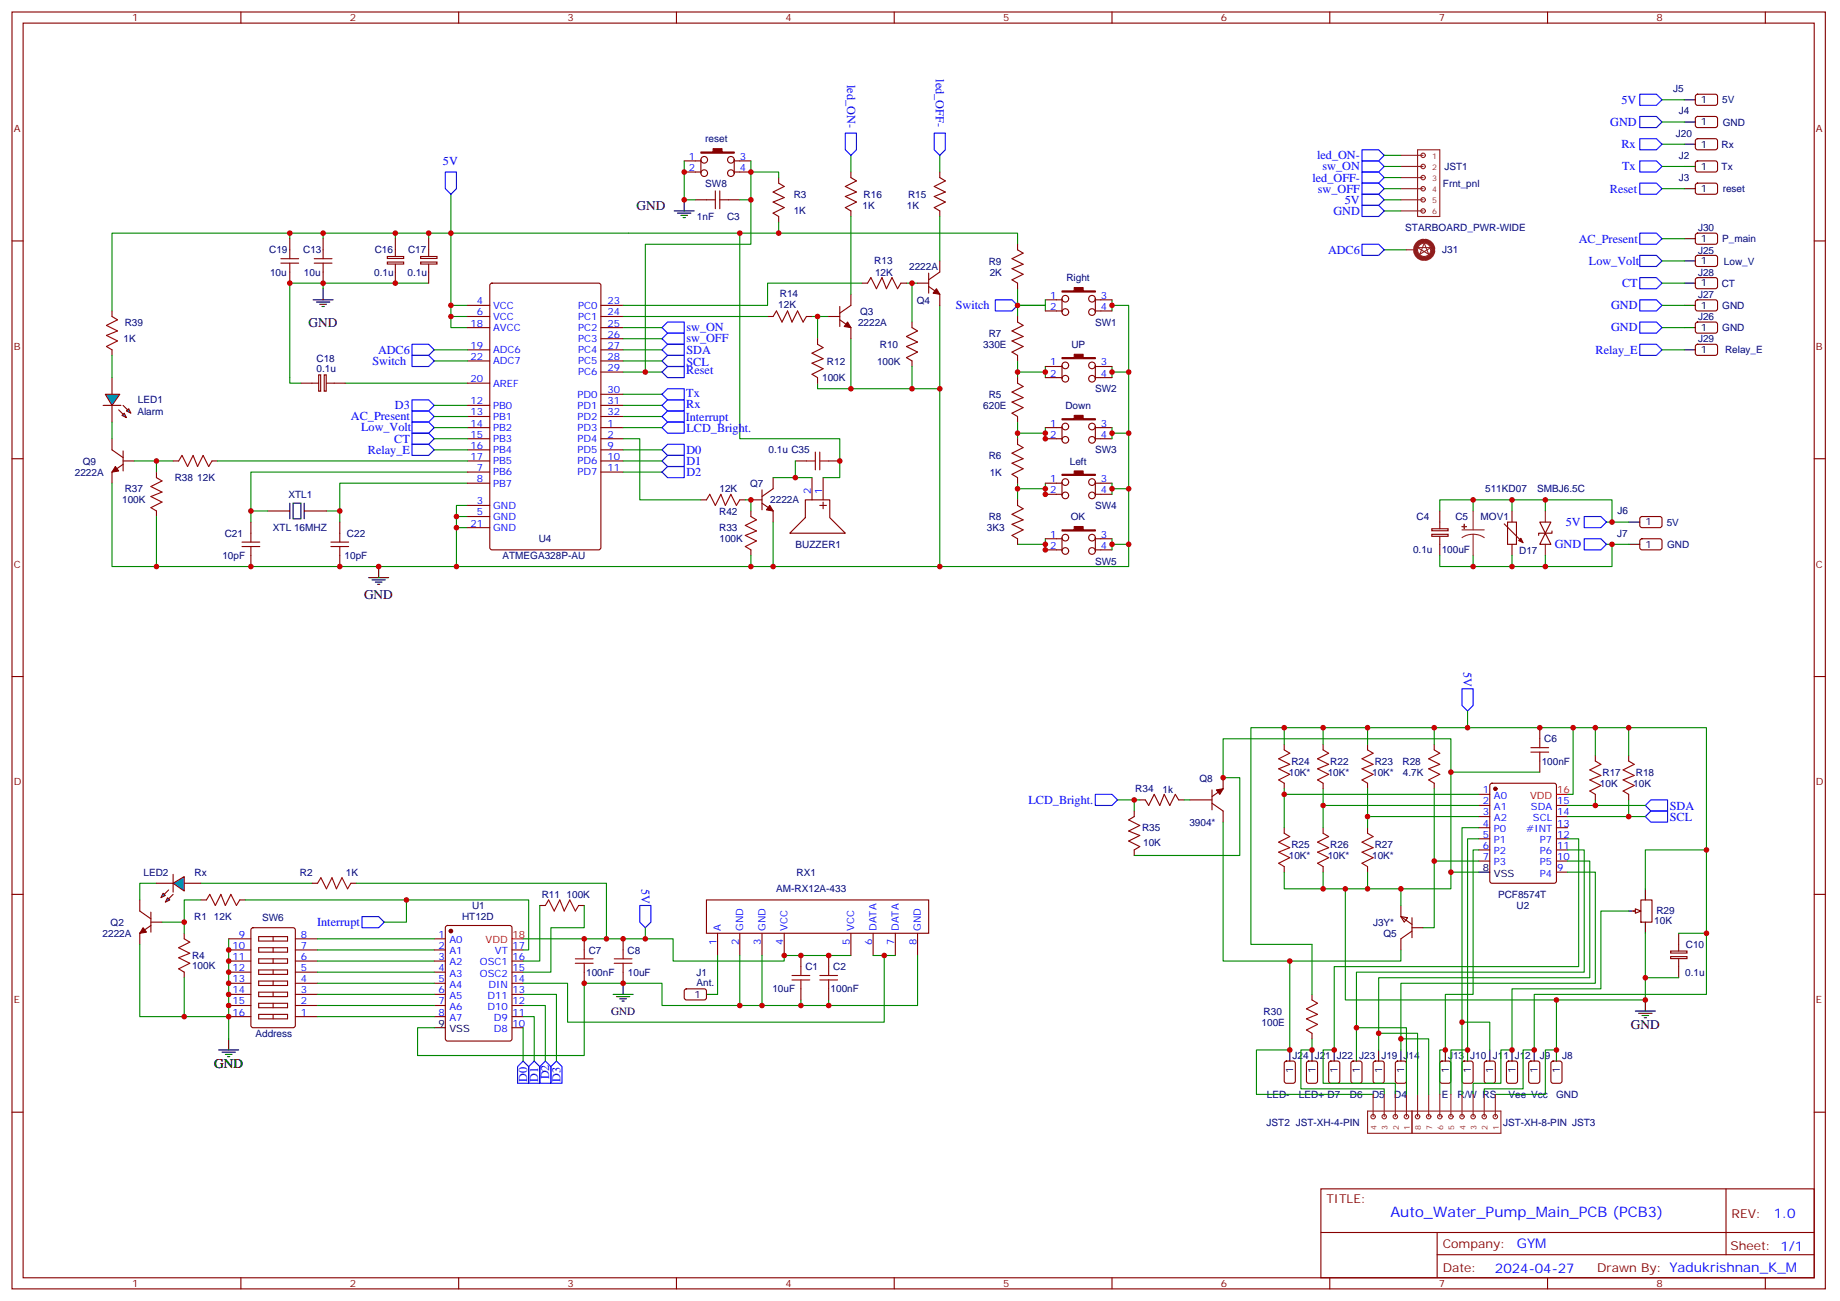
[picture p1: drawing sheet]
<svg xmlns="http://www.w3.org/2000/svg" width="584mm" height="413mm" viewBox="0 0 584 413" stroke-linecap="round" stroke-linejoin="round" font-family="sans-serif">
<defs><g id="words">
<text font-size="4.6" fill="#00f" x="441.5" y="386.4">Auto_Water_Pump_Main_PCB (PCB3)</text>
<g font-size="4.2">
<text x="202.1" y="66.6">GND</text>
<text x="97.9" y="103.6">GND</text>
<text x="115.6" y="190.1">GND</text>
<text x="517.8" y="326.6">GND</text>
<text x="68" y="338.9">GND</text>
</g>
<g font-size="4.2" fill="#00f">
<text x="563.2" y="386.7">1.0</text>
<text x="481.6" y="396.2">GYM</text>
<text x="474.6" y="404">2024-04-27</text>
</g>
<g font-size="3.9" fill="#00f">
<text x="268.9" y="27" transform="rotate(90 268.9 27)">led_ON-</text>
<text x="297.1" y="25.2" transform="rotate(90 297.1 25.2)">led_OFF-</text>
<text x="514.8" y="32.9">5V</text>
<text x="511.3" y="40">GND</text>
<text x="514.8" y="47.1">Rx</text>
<text x="140.6" y="52.3">5V</text>
<text x="418.2" y="50.6">led_ON-</text>
<text x="416.7" y="57.6">led_OFF-</text>
<text x="419.9" y="54.1">sw_ON</text>
<text x="515" y="54.1">Tx</text>
<text x="418.4" y="61.2">sw_OFF</text>
<text x="427" y="64.7">5V</text>
<text x="511.2" y="61.2">Reset</text>
<text x="423.3" y="68.2">GND</text>
<text x="501.3" y="77">AC_Present</text>
<text x="421.6" y="80.6">ADC6</text>
<text x="504.5" y="84">Low_Volt</text>
<text x="515" y="91.1">CT</text>
<text x="303.4" y="98.2">Switch</text>
<text x="511.5" y="98.2">GND</text>
<text x="217.9" y="105.1">sw_ON</text>
<text x="511.5" y="105.2">GND</text>
<text x="120" y="112.3">ADC6</text>
<text x="217.9" y="108.6">sw_OFF</text>
<text x="217.9" y="112.4">SDA</text>
<text x="506.6" y="112.3">Relay_E</text>
<text x="118.2" y="115.8">Switch</text>
<text x="217.9" y="118.9">Reset</text>
<text x="217.9" y="116.1">SCL</text>
<text x="217.9" y="125.9">Tx</text>
<text x="125.4" y="130">D3</text>
<text x="217.9" y="129.5">Rx</text>
<text x="111.4" y="133.4">AC_Present</text>
<text x="114.7" y="137">Low_Volt</text>
<text x="217.7" y="133.6">Interrupt</text>
<text x="217.9" y="137.1">LCD_Bright.</text>
<text x="125.2" y="140.5">CT</text>
<text x="116.8" y="144">Relay_E</text>
<text x="217.9" y="147.5">D1</text>
<text x="217.9" y="144">D0</text>
<text x="217.9" y="151.1">D2</text>
<text x="497.2" y="167">5V</text>
<text x="493.6" y="174">GND</text>
<text x="464.7" y="213.3" transform="rotate(90 464.7 213.3)">5V</text>
<text x="326.5" y="255.1">LCD_Bright.</text>
<text x="530.2" y="257">SDA</text>
<text x="530.2" y="260.5">SCL</text>
<text x="203.6" y="282.1" transform="rotate(90 203.6 282.1)">5V</text>
<text x="100.7" y="294">Interrupt</text>
<text x="167.3" y="343.4" transform="rotate(-90 167.3 343.4)">D0</text>
<text x="170.9" y="343.4" transform="rotate(-90 170.9 343.4)">D1</text>
<text x="174.4" y="342.7" transform="rotate(-90 174.4 342.7)">D2</text>
<text x="177.9" y="343.4" transform="rotate(-90 177.9 343.4)">D3</text>
</g>
<g font-size="3.9" fill="#800">
<text x="421.1" y="382">TITLE:</text>
<text x="549.8" y="386.7">REV:</text>
<text x="458.1" y="396.2">Company:</text>
<text x="549.4" y="396.8">Sheet: 1/1</text>
<text x="458.1" y="403.9">Date:</text>
<text x="507.1" y="403.9">Drawn By: Yadukrishnan_K_M</text>
</g>
<text font-size="3.5" x="194" y="322.1">GND</text>
<g font-size="3.2" fill="#800">
<text x="41.9" y="6.8">1</text>
<text x="111.1" y="6.8">2</text>
<text x="180.2" y="6.8">3</text>
<text x="249.3" y="6.8">4</text>
<text x="318.5" y="6.8">5</text>
<text x="387.6" y="6.8">6</text>
<text x="456.8" y="6.8">7</text>
<text x="525.9" y="6.8">8</text>
<text x="4.3" y="41.9">A</text>
<text x="576.5" y="41.9">A</text>
<text x="4.3" y="111.1">B</text>
<text x="576.5" y="111.1">B</text>
<text x="4.3" y="180.2">C</text>
<text x="576.5" y="180.2">C</text>
<text x="4.3" y="249.3">D</text>
<text x="576.5" y="249.3">D</text>
<text x="4.3" y="318.5">E</text>
<text x="576.5" y="318.5">E</text>
<text x="41.9" y="408.6">1</text>
<text x="111.1" y="408.6">2</text>
<text x="180.2" y="408.6">3</text>
<text x="249.3" y="408.6">4</text>
<text x="318.5" y="408.6">5</text>
<text x="387.6" y="408.6">6</text>
<text x="456.8" y="408.6">7</text>
<text x="525.9" y="408.6">8</text>
</g>
<g font-size="3.2" fill="#000080">
<text x="531.2" y="29.3">J5</text>
<text x="546.8" y="32.8">5V</text>
<text x="533" y="36.3">J4</text>
<text x="547" y="39.8">GND</text>
<text x="223.9" y="45.2">reset</text>
<text x="532.1" y="43.4">J20</text>
<text x="546.6" y="46.9">Rx</text>
<text x="458.6" y="54">JST1</text>
<text x="533" y="50.5">J2</text>
<text x="546.6" y="54">Tx</text>
<text x="223.9" y="59.3">SW8</text>
<text x="458.1" y="59.3">Frnt_pnl</text>
<text x="533" y="57.5">J3</text>
<text x="252" y="62.8">R3</text>
<text x="274.2" y="62.8">R16</text>
<text x="288.3" y="62.8">R15</text>
<text x="547" y="61.1">reset</text>
<text x="221.3" y="69.9">1nF</text>
<text x="230.8" y="69.9">C3</text>
<text x="252" y="68.1">1K</text>
<text x="273.8" y="66.4">1K</text>
<text x="287.9" y="66.4">1K</text>
<text x="446.2" y="73.4">STARBOARD_PWR-WIDE</text>
<text x="539.1" y="73.4">J30</text>
<text x="546.8" y="77">P_main</text>
<text x="85.5" y="80.4">C19</text>
<text x="96.3" y="80.4">C13</text>
<text x="119" y="80.5">C16</text>
<text x="129.6" y="80.5">C17</text>
<text x="277.6" y="83.8">R13</text>
<text x="313.9" y="84">R9</text>
<text x="457.9" y="80.4">J31</text>
<text x="539.1" y="80.5">J25</text>
<text x="85.7" y="87.5">10u</text>
<text x="96.5" y="87.5">10u</text>
<text x="118.8" y="87.5">0.1u</text>
<text x="129.4" y="87.5">0.1u</text>
<text x="277.8" y="87.5">12K</text>
<text x="288.7" y="85.8">2222A</text>
<text x="314.2" y="87.5">2K</text>
<text x="338.6" y="89.3">Right</text>
<text x="539.1" y="87.5">J28</text>
<text x="547.3" y="84">Low_V</text>
<text x="247.6" y="94.4">R14</text>
<text x="539.1" y="94.6">J27</text>
<text x="546.7" y="91.1">CT</text>
<text x="247.1" y="97.6">12K</text>
<text x="273.1" y="99.8">Q3</text>
<text x="291" y="96.4">Q4</text>
<text x="539.1" y="101.6">J26</text>
<text x="546.8" y="98.1">GND</text>
<text x="39.6" y="103.4">R39</text>
<text x="272.4" y="103.4">2222A</text>
<text x="313.9" y="106.9">R7</text>
<text x="347.7" y="103.4">SW1</text>
<text x="546.8" y="105.1">GND</text>
<text x="39.2" y="108.7">1K</text>
<text x="279.4" y="110.4">R10</text>
<text x="312.2" y="110.4">330E</text>
<text x="340.2" y="110.4">UP</text>
<text x="539.1" y="108.7">J29</text>
<text x="547.7" y="112.2">Relay_E</text>
<text x="100.5" y="117.9">0.1u</text>
<text x="100.5" y="114.8">C18</text>
<text x="262.5" y="115.7">R12</text>
<text x="278.5" y="115.7">100K</text>
<text x="261" y="121">100K</text>
<text x="347.7" y="124.5">SW2</text>
<text x="43.6" y="131.6">Alarm</text>
<text x="43.8" y="128.1">LED1</text>
<text x="312.2" y="129.8">620E</text>
<text x="313.9" y="126.3">R5</text>
<text x="338.3" y="129.8">Down</text>
<text x="244" y="143.9">0.1u C35</text>
<text x="347.7" y="143.9">SW3</text>
<text x="26.3" y="147.5">Q9</text>
<text x="313.9" y="145.7">R6</text>
<text x="339.7" y="147.5">Left</text>
<text x="23.7" y="151">2222A</text>
<text x="55.5" y="152.8">R38</text>
<text x="62.6" y="152.8">12K</text>
<text x="238.1" y="154.6">Q7</text>
<text x="314.2" y="151">1K</text>
<text x="38.8" y="159.8">100K</text>
<text x="39.6" y="156.3">R37</text>
<text x="91.6" y="158.1">XTL1</text>
<text x="228.4" y="156.3">12K</text>
<text x="244.6" y="159.8">2222A</text>
<text x="347.7" y="161.6">SW4</text>
<text x="471.6" y="156.3">511KD07</text>
<text x="488.1" y="156.3">SMBJ6.5C</text>
<text x="228.3" y="163.4">R42</text>
<text x="313.9" y="165.1">R8</text>
<text x="339.9" y="165.1">OK</text>
<text x="449.7" y="165.1">C4</text>
<text x="462.1" y="165.1">C5</text>
<text x="470.1" y="165.1">MOV1</text>
<text x="513.6" y="163.3">J6</text>
<text x="529.2" y="166.8">5V</text>
<text x="71.3" y="170.4">C21</text>
<text x="86.7" y="168.6">XTL 16MHZ</text>
<text x="110.2" y="170.4">C22</text>
<text x="171" y="172.1">U4</text>
<text x="228.3" y="168.6">R33</text>
<text x="228.4" y="172.2">100K</text>
<text x="252.6" y="173.9">BUZZER1</text>
<text x="313.4" y="168.6">3K3</text>
<text x="513.4" y="170.4">J7</text>
<text x="529.3" y="173.9">GND</text>
<text x="70.6" y="177.5">10pF</text>
<text x="109.4" y="177.4">10pF</text>
<text x="159.5" y="177.5">ATMEGA328P-AU</text>
<text x="347.7" y="179.2">SW5</text>
<text x="448.6" y="175.7">0.1u</text>
<text x="457.8" y="175.7">100uF</text>
<text x="482.3" y="175.7">D17</text>
<text x="490.3" y="235.7">C6</text>
<text x="410" y="242.7">R24</text>
<text x="422.4" y="242.7">R22</text>
<text x="436.5" y="242.7">R23</text>
<text x="445.3" y="242.7">R28</text>
<text x="489.5" y="242.7">100nF</text>
<text x="360.5" y="251.5">R34</text>
<text x="369.1" y="251.6">1k</text>
<text x="380.8" y="248.2">Q8</text>
<text x="409.2" y="246.2">10K*</text>
<text x="421.5" y="246.2">10K*</text>
<text x="435.6" y="246.2">10K*</text>
<text x="445.4" y="246.3">4.7K</text>
<text x="508" y="249.8">10K</text>
<text x="508.8" y="246.2">R17</text>
<text x="518.6" y="249.8">10K</text>
<text x="519.4" y="246.2">R18</text>
<text x="362.6" y="263.9">R35</text>
<text x="377.6" y="262.3">3904*</text>
<text x="363" y="268.6">10K</text>
<text x="410" y="269.2">R25</text>
<text x="422.4" y="269.2">R26</text>
<text x="436.5" y="269.2">R27</text>
<text x="409.2" y="272.7">10K*</text>
<text x="421.5" y="272.7">10K*</text>
<text x="435.6" y="272.7">10K*</text>
<text x="45.6" y="278">LED2</text>
<text x="61.8" y="278">Rx</text>
<text x="95.2" y="278">R2</text>
<text x="109.8" y="278">1K</text>
<text x="252.9" y="278">RX1</text>
<text x="172" y="285.1">R11</text>
<text x="179.9" y="285.1">100K</text>
<text x="246.5" y="283.3">AM-RX12A-433</text>
<text x="475.6" y="285">PCF8574T</text>
<text x="35.1" y="293.9">Q2</text>
<text x="61.7" y="292.1">R1</text>
<text x="67.9" y="292.1">12K</text>
<text x="83.2" y="292.3">SW6</text>
<text x="146.7" y="292.1">HT12D</text>
<text x="149.9" y="288.6">U1</text>
<text x="435.9" y="293.9">J3Y*</text>
<text x="481.5" y="288.6">U2</text>
<text x="525.2" y="293.4">10K</text>
<text x="525.9" y="290.3">R29</text>
<text x="32.6" y="297.4">2222A</text>
<text x="439.2" y="297.4">Q5</text>
<text x="61" y="304.5">R4</text>
<text x="186.9" y="302.7">C7</text>
<text x="199.3" y="302.7">C8</text>
<text x="535.2" y="301">C10</text>
<text x="61" y="307.6">100K</text>
<text x="186.1" y="309.8">100nF</text>
<text x="199.4" y="309.8">10uF</text>
<text x="221.1" y="309.7">J1</text>
<text x="255.7" y="308">C1</text>
<text x="264.5" y="308">C2</text>
<text x="535.1" y="309.8">0.1u</text>
<text x="221.1" y="312.8">Ant.</text>
<text x="245.2" y="315">10uF</text>
<text x="263.7" y="315">100nF</text>
<text x="401.2" y="322.1">R30</text>
<text x="81.1" y="329.3">Address</text>
<text x="400.6" y="325.6">100E</text>
<text x="410.4" y="336.2">J24</text>
<text x="417.4" y="336.2">J21</text>
<text x="424.5" y="336.2">J22</text>
<text x="431.5" y="336.2">J23</text>
<text x="438.6" y="336.2">J19</text>
<text x="445.7" y="336.2">J14</text>
<text x="459.8" y="336.2">J13</text>
<text x="466.8" y="336.2">J10</text>
<text x="474" y="336.2">J11</text>
<text x="480.9" y="336.2">J12</text>
<text x="488.9" y="336.2">J9</text>
<text x="496" y="336.2">J8</text>
<text x="402.2" y="348.6">LED-</text>
<text x="412.4" y="348.6">LED+ D7</text>
<text x="428.6" y="348.6">D6</text>
<text x="435.6" y="348.6">D5</text>
<text x="442.7" y="348.6">D4</text>
<text x="457.8" y="348.6">E</text>
<text x="462.7" y="348.6">R/W RS</text>
<text x="479" y="348.6">Vee Vcc</text>
<text x="494" y="348.6">GND</text>
<text x="402.1" y="357.4">JST2 JST-XH-4-PIN</text>
<text x="477.2" y="357.6">JST-XH-8-PIN JST3</text>
</g>
<g font-size="3.2">
<text x="540" y="32.7">1</text>
<text x="540" y="39.8">1</text>
<text x="540" y="46.8">1</text>
<text x="540" y="53.9">1</text>
<text x="540" y="61">1</text>
<text x="540" y="76.8">1</text>
<text x="540" y="83.9">1</text>
<text x="540" y="90.9">1</text>
<text x="540" y="98">1</text>
<text x="540" y="105.1">1</text>
<text x="540" y="112.1">1</text>
<text x="522.4" y="166.8">1</text>
<text x="522.4" y="173.8">1</text>
<text x="470.8" y="276.5">8</text>
<text x="474.3" y="278.3">VSS</text>
<text x="220.5" y="316.7">1</text>
<text x="139.2" y="325.9">9</text>
<text x="142.7" y="327.7">VSS</text>
<text x="410.6" y="340.6" transform="rotate(-90 410.6 340.6)">1</text>
<text x="417.6" y="340.6" transform="rotate(-90 417.6 340.6)">1</text>
<text x="424.7" y="340.6" transform="rotate(-90 424.7 340.6)">1</text>
<text x="431.7" y="340.6" transform="rotate(-90 431.7 340.6)">1</text>
<text x="438.8" y="340.6" transform="rotate(-90 438.8 340.6)">1</text>
<text x="445.8" y="340.6" transform="rotate(-90 445.8 340.6)">1</text>
<text x="460" y="340.6" transform="rotate(-90 460 340.6)">1</text>
<text x="467" y="340.6" transform="rotate(-90 467 340.6)">1</text>
<text x="474.1" y="340.6" transform="rotate(-90 474.1 340.6)">1</text>
<text x="481.1" y="340.6" transform="rotate(-90 481.1 340.6)">1</text>
<text x="488.2" y="340.6" transform="rotate(-90 488.2 340.6)">1</text>
<text x="495.2" y="340.6" transform="rotate(-90 495.2 340.6)">1</text>
</g>
<g font-size="3.2" fill="#00f">
<text x="218.8" y="50.7">1</text>
<text x="234.9" y="50.7">3</text>
<text x="218.8" y="54.3">2</text>
<text x="234.9" y="54.3">4</text>
<text x="333.4" y="94.8">1</text>
<text x="349.5" y="94.8">3</text>
<text x="151.4" y="96.6">4</text>
<text x="151.4" y="100.1">6</text>
<text x="156.6" y="98">VCC</text>
<text x="156.6" y="101.5">VCC</text>
<text x="183.6" y="98">PC0</text>
<text x="183.6" y="101.5">PC1</text>
<text x="192.9" y="96.6">23</text>
<text x="192.9" y="100.1">24</text>
<text x="333.4" y="98.4">2</text>
<text x="349.5" y="98.4">4</text>
<text x="149.4" y="103.6">18</text>
<text x="156.6" y="105.1">AVCC</text>
<text x="183.6" y="105.1">PC2</text>
<text x="192.9" y="103.6">25</text>
<text x="192.9" y="107.2">26</text>
<text x="149.4" y="110.7">19</text>
<text x="156.6" y="112.1">ADC6</text>
<text x="183.6" y="108.6">PC3</text>
<text x="183.6" y="112.1">PC4</text>
<text x="192.9" y="110.7">27</text>
<text x="149.4" y="114.2">22</text>
<text x="156.6" y="115.6">ADC7</text>
<text x="183.6" y="115.6">PC5</text>
<text x="183.6" y="119.2">PC6</text>
<text x="192.9" y="114.2">28</text>
<text x="192.9" y="117.8">29</text>
<text x="333.4" y="116">1</text>
<text x="333.4" y="119.5">2</text>
<text x="349.5" y="116">3</text>
<text x="349.5" y="119.5">4</text>
<text x="149.4" y="121.3">20</text>
<text x="156.6" y="122.7">AREF</text>
<text x="192.9" y="124.8">30</text>
<text x="149.4" y="128.3">12</text>
<text x="149.4" y="131.9">13</text>
<text x="156.6" y="129.8">PB0</text>
<text x="183.3" y="126.2">PD0</text>
<text x="183.3" y="129.8">PD1</text>
<text x="192.9" y="128.3">31</text>
<text x="192.9" y="131.9">32</text>
<text x="149.4" y="135.4">14</text>
<text x="156.6" y="133.3">PB1</text>
<text x="156.6" y="136.8">PB2</text>
<text x="183.3" y="133.3">PD2</text>
<text x="183.3" y="136.8">PD3</text>
<text x="192.9" y="135.4">1</text>
<text x="333.4" y="135.4">1</text>
<text x="349.5" y="135.4">3</text>
<text x="149.4" y="138.9">15</text>
<text x="149.4" y="142.5">16</text>
<text x="156.6" y="140.3">PB3</text>
<text x="156.6" y="143.9">PB4</text>
<text x="183.3" y="140.3">PD4</text>
<text x="183.3" y="143.9">PD5</text>
<text x="192.9" y="138.9">2</text>
<text x="192.9" y="142.5">9</text>
<text x="333.4" y="138.9">2</text>
<text x="349.5" y="138.9">4</text>
<text x="149.4" y="146">17</text>
<text x="151.4" y="149.5">7</text>
<text x="156.6" y="147.4">PB5</text>
<text x="183.3" y="147.4">PD6</text>
<text x="192.9" y="146">10</text>
<text x="192.9" y="149.5">11</text>
<text x="151.4" y="153">8</text>
<text x="156.6" y="150.9">PB6</text>
<text x="156.6" y="154.4">PB7</text>
<text x="183.3" y="150.9">PD7</text>
<text x="333.4" y="153">1</text>
<text x="349.5" y="153">3</text>
<text x="151.4" y="160.1">3</text>
<text x="156.6" y="161.5">GND</text>
<text x="257.5" y="156.9" transform="rotate(-90 257.5 156.9)">2</text>
<text x="261" y="156.9" transform="rotate(-90 261 156.9)">1</text>
<text x="333.4" y="156.6">2</text>
<text x="349.5" y="156.6">4</text>
<text x="149.4" y="167.1">21</text>
<text x="151.4" y="163.6">5</text>
<text x="156.6" y="165">GND</text>
<text x="156.6" y="168.6">GND</text>
<text x="333.4" y="170.7">1</text>
<text x="349.5" y="170.7">3</text>
<text x="333.4" y="174.2">2</text>
<text x="349.5" y="174.2">4</text>
<text x="470.8" y="251.8">1</text>
<text x="470.8" y="255.3">2</text>
<text x="474.3" y="253.6">A0</text>
<text x="474.3" y="257.1">A1</text>
<text x="486.1" y="257.1">SDA</text>
<text x="494.3" y="255.3">15</text>
<text x="470.8" y="258.9">3</text>
<text x="470.8" y="262.4">4</text>
<text x="474.3" y="260.6">A2</text>
<text x="486.7" y="260.6">SCL</text>
<text x="494.3" y="262.4">13</text>
<text x="494.3" y="258.9">14</text>
<text x="470.8" y="265.9">5</text>
<text x="470.8" y="269.5">6</text>
<text x="474.3" y="264.2">P0</text>
<text x="474.3" y="267.7">P1</text>
<text x="484.6" y="264.2">#INT</text>
<text x="488.9" y="267.7">P7</text>
<text x="494.3" y="269.5">11</text>
<text x="494.3" y="265.9">12</text>
<text x="470.8" y="273">7</text>
<text x="474.3" y="271.2">P2</text>
<text x="474.3" y="274.7">P3</text>
<text x="488.9" y="274.7">P5</text>
<text x="488.9" y="271.2">P6</text>
<text x="494.3" y="273">10</text>
<text x="488.9" y="278.3">P4</text>
<text x="494.3" y="276.5">9</text>
<text x="75.9" y="297.7">9</text>
<text x="95.5" y="297.7">8</text>
<text x="139.2" y="297.7">1</text>
<text x="142.7" y="299.4">A0</text>
<text x="228.9" y="295.6" transform="rotate(-90 228.9 295.6)">A</text>
<text x="235.9" y="295.6" transform="rotate(-90 235.9 295.6)">GND</text>
<text x="243" y="295.6" transform="rotate(-90 243 295.6)">GND</text>
<text x="250" y="295.6" transform="rotate(-90 250 295.6)">VCC</text>
<text x="271.2" y="295.6" transform="rotate(-90 271.2 295.6)">VCC</text>
<text x="278.3" y="295.6" transform="rotate(-90 278.3 295.6)">DATA</text>
<text x="285.3" y="295.6" transform="rotate(-90 285.3 295.6)">DATA</text>
<text x="292.4" y="295.6" transform="rotate(-90 292.4 295.6)">GND</text>
<text x="73.9" y="301.2">10</text>
<text x="73.9" y="304.7">11</text>
<text x="95.5" y="304.7">6</text>
<text x="95.5" y="301.2">7</text>
<text x="139.2" y="301.2">2</text>
<text x="139.2" y="304.7">3</text>
<text x="142.7" y="303">A1</text>
<text x="157.1" y="303">VT</text>
<text x="162.7" y="304.7">16</text>
<text x="162.7" y="301.2">17</text>
<text x="227.5" y="300" transform="rotate(-90 227.5 300)">1</text>
<text x="234.5" y="300" transform="rotate(-90 234.5 300)">2</text>
<text x="241.6" y="300" transform="rotate(-90 241.6 300)">3</text>
<text x="248.6" y="300" transform="rotate(-90 248.6 300)">4</text>
<text x="269.8" y="300" transform="rotate(-90 269.8 300)">5</text>
<text x="276.9" y="300" transform="rotate(-90 276.9 300)">6</text>
<text x="283.9" y="300" transform="rotate(-90 283.9 300)">7</text>
<text x="291" y="300" transform="rotate(-90 291 300)">8</text>
<text x="73.9" y="308.3">12</text>
<text x="73.9" y="311.8">13</text>
<text x="95.5" y="311.8">4</text>
<text x="95.5" y="308.3">5</text>
<text x="139.2" y="308.3">4</text>
<text x="139.2" y="311.8">5</text>
<text x="142.7" y="306.5">A2</text>
<text x="142.7" y="310">A3</text>
<text x="152.4" y="310">OSC2</text>
<text x="152.4" y="306.5">OSC1</text>
<text x="162.7" y="311.8">14</text>
<text x="162.7" y="308.3">15</text>
<text x="73.9" y="315.3">14</text>
<text x="95.5" y="315.3">3</text>
<text x="139.2" y="315.3">6</text>
<text x="142.7" y="313.5">A4</text>
<text x="142.7" y="317.1">A5</text>
<text x="154.8" y="317.1">D11</text>
<text x="155.1" y="313.5">DIN</text>
<text x="162.7" y="315.3">13</text>
<text x="73.9" y="318.8">15</text>
<text x="73.9" y="322.4">16</text>
<text x="95.5" y="322.4">1</text>
<text x="95.5" y="318.8">2</text>
<text x="139.2" y="318.8">7</text>
<text x="139.2" y="322.4">8</text>
<text x="142.7" y="320.6">A6</text>
<text x="154.8" y="320.6">D10</text>
<text x="162.7" y="322.4">11</text>
<text x="162.7" y="318.8">12</text>
<text x="142.7" y="324.1">A7</text>
<text x="156.8" y="327.7">D8</text>
<text x="156.8" y="324.1">D9</text>
<text x="162.7" y="325.9">10</text>
</g>
<g font-size="3.2" fill="#f00">
<text x="494.3" y="251.8">16</text>
<text x="485.8" y="253.6">VDD</text>
<text x="154.2" y="299.4">VDD</text>
<text x="162.7" y="297.7">18</text>
</g>
<g font-size="2.5" fill="#8d2323">
<text x="454.7" y="50.4">1</text>
<text x="454.7" y="53.9">2</text>
<text x="454.7" y="57.4">3</text>
<text x="454.7" y="61">4</text>
<text x="454.7" y="64.5">5</text>
<text x="454.7" y="68">6</text>
<text x="437" y="358.9" transform="rotate(-90 437 358.9)">4</text>
<text x="440.5" y="358.9" transform="rotate(-90 440.5 358.9)">3</text>
<text x="444.1" y="358.9" transform="rotate(-90 444.1 358.9)">2</text>
<text x="447.6" y="358.9" transform="rotate(-90 447.6 358.9)">1</text>
<text x="451.1" y="358.9" transform="rotate(-90 451.1 358.9)">8</text>
<text x="454.7" y="358.9" transform="rotate(-90 454.7 358.9)">7</text>
<text x="458.2" y="358.9" transform="rotate(-90 458.2 358.9)">6</text>
<text x="461.7" y="358.9" transform="rotate(-90 461.7 358.9)">5</text>
<text x="465.2" y="358.9" transform="rotate(-90 465.2 358.9)">4</text>
<text x="468.8" y="358.9" transform="rotate(-90 468.8 358.9)">3</text>
<text x="472.3" y="358.9" transform="rotate(-90 472.3 358.9)">2</text>
<text x="475.8" y="358.9" transform="rotate(-90 475.8 358.9)">1</text>
</g>
</g></defs>
<g fill="none" stroke="#870000" stroke-width=".35">
<path d="M3.8 3.8h575.7v405.4h-575.7zM7.3 7.3h568.7v398.3h-568.7zM76.5 3.8v3.5M145.6 3.8v3.5M214.8 3.8v3.5M283.9 3.8v3.5M353.1 3.8v3.5M422.2 3.8v3.5M491.3 3.8v3.5M560.5 3.8v3.5M538.5 37.2l.5-.2h5.9l.4 .7v2.4l-.7 .4-5.9-.1-.4-.6v-2.1zM538.5 30.1l.5-.2 5.9 .1 .4 .6v2.4l-.7 .4h-5.9l-.4-.7v-2.1z"/>
<path d="M217.2 51.1h5.3M217.2 54.6h5.3M222.5 50.7v4.3M233.1 51.1h5.3M233.1 54.6h5.3M233.1 50.7v4.3M247.2 56.4v1.7l1.8 1.1-3.5 1.8 3.5 1.7-3.5 1.4 3.5 1.8-3.5 1.8 1.7 1v1.8M270.2 54.6v1.8l1.7 1-3.5 1.8 3.5 1.8-3.5 1.4 3.5 1.7-3.5 1.8 1.8 1.1v1.7M298.4 54.6v1.8l1.7 1-3.5 1.8 3.5 1.8-3.5 1.4 3.5 1.7-3.5 1.8 1.8 1.1v1.7M538.5 44.2l.5-.2 5.9 .1 .4 .6v2.4l-.7 .5-5.9-.1-.4-.7v-2.1zM538.5 51.3l.5-.2h5.9l.4 .7v2.4l-.7 .4-5.9-.1-.4-.6v-2.1zM538.5 58.3l.5-.2 5.9 .1 .4 .6v2.4l-.7 .5-5.9-.1-.4-.6v-2.2z"/>
<path d="M3.8 76.5h3.5M92 75.8v6.3M102.6 75.8v6.3M125.5 75.8v5.6M136.1 75.8v5.6M220.8 63.4h6.3M227.1 60.6v5.7M228.5 60.6v5.7M228.5 63.4h6.4M323.1 77.5v1.8l1.7 1.1-3.5 1.7 3.5 1.8-3.5 1.4 3.5 1.8-3.5 1.7 1.8 1.1v1.8M576 76.5h3.5M89.2 83.5h5.6"/>
<path d="M89.2 82.1h5.6M92 83.5v6.4M99.8 83.5h5.6M99.8 82.1h5.6M102.6 83.5v6.4M123 83.2h5.2v.6h-5.2zM123 81.4h5.2v.7h-5.2zM125.5 83.9v6M133.6 83.2h5.1v.6h-5.1zM133.6 81.4h5.1v.7h-5.1zM136.1 83.9v6M148.4 96.9h7.1"/>
<path d="M155.7 90.1l.5-.2h33.9l.6 .4 .1 83.5-.5 .7-34.1 .1-.6-.5-.1-83.5zM190.8 96.9h7M266.6 97.3v6.3M270.2 93.4v3.5l-3.6 2.5M273.7 89.9h1.7l1.1-1.8 1.8 3.6 1.7-3.6 1.4 3.6 1.8-3.6 1.8 3.6 1-1.8h1.8M291.3 89.9h3.6M294.9 90.9l3.5 2.5v3.5M294.9 86.7v6.4M298.4 82.8v3.6l-3.5 2.4M331.9 95.2h5.3M331.9 98.7h5.3M337.2 94.8v4.3"/>
<path d="M347.8 94.8v4.3M347.8 95.2h5.3M347.8 98.7h5.3M101.2 119h.6v5.2h-.6zM102.9 119h.7v5.2h-.7zM148.4 100.5h7.1M148.4 104h7.1M148.4 111.1h7.1M148.4 114.6h7.1M190.8 100.5h7M190.8 104h7M190.8 111.1h7"/>
<path d="M190.8 114.6h7M190.8 107.5h7M190.8 118.1h7M243.7 100.5h1.8l1-1.8 1.8 3.5 1.7-3.5 1.5 3.5 1.7-3.5 1.8 3.5 1-1.7h1.8M259.6 107.5v1.8l1.7 1-3.5 1.8 3.5 1.8-3.5 1.4 3.5 1.8-3.5 1.7 1.8 1.1v1.7M263.1 100.5h3.5M266.6 101.5l3.6 2.5v3.5M323.1 100.5v1.7l1.7 1.1-3.5 1.8 3.5 1.7-3.5 1.4 3.5 1.8-3.5 1.8 1.8 1v1.8M323.1 119.9v1.7l1.7 1.1-3.5 1.8 3.5 1.7-3.5 1.4 3.5 1.8-3.5 1.8 1.8 1v1.8M331.9 116.3h5.3M331.9 119.9h5.3M337.2 116v4.2"/>
<path d="M347.8 116v4.2M347.8 116.3h5.3M347.8 119.9h5.3M95.5 121.6h5.7M103.6 121.6h6M148.4 135.7h7.1M148.4 139.3h7.1M148.4 121.6h7.1M148.4 128.7h7.1M148.4 132.2h7.1M190.8 135.7h7M190.8 139.3h7"/>
<path d="M190.8 128.7h7M190.8 132.2h7M190.8 125.2h7M323.1 139.3v1.7l1.7 1.1-3.5 1.8 3.5 1.7-3.5 1.4 3.5 1.8-3.5 1.8 1.8 1v1.8M331.9 135.7h5.3M331.9 139.3h5.3M337.2 135.4v4.2M347.8 135.4v4.2M347.8 135.7h5.3M347.8 139.3h5.3M3.8 145.6h3.5M148.4 153.4h7.1"/>
<path d="M148.4 142.8h7.1M148.4 146.3h7.1M148.4 149.9h7.1M190.8 142.8h7M190.8 146.3h7M190.8 149.9h7M323.1 158.7v1.7l1.7 1.1-3.5 1.8 3.5 1.7-3.5 1.4 3.5 1.8-3.5 1.8 1.8 1v1.8M331.9 153.4h5.3M331.9 156.9h5.3M337.2 153v4.3M347.8 153v4.3M347.8 153.4h5.3"/>
<path d="M347.8 156.9h5.3M576 145.6h3.5M76.8 173.5h5.7M76.8 172.1h5.7M79.7 165.7v6.4M79.7 173.5v6.3M84.9 162.2h7.1M96.6 162.2h7M105.1 173.5h5.6M105.1 172.1h5.6M107.9 165.7v6.4M107.9 173.5v6.3"/>
<path d="M148.4 160.4h7.1M148.4 164h7.1M148.4 167.5h7.1M331.9 171h5.3M331.9 174.6h5.3M337.2 170.7v4.2M347.8 171h5.3M347.8 174.6h5.3M347.8 170.7v4.2M454.6 169.6h5.2v.7h-5.2zM454.6 167.9h5.2v.6h-5.2zM457.1 162.2v5.7"/>
<path d="M457.1 170.3v6M477.6 166.3l5.3 5.3M478.6 165.7h2.9v7.1h-2.9zM480.1 162.2v3.5M480.1 172.8v3.5M488.9 165.7h3.5l-1.8 3.6zM490.6 169.3l1.8 3.5h-3.5zM492.8 168.6v.7h-4.3v.7M520.9 164.2l.4-.2h6l.4 .7-.1 2.4-.6 .4-5.9-.1-.5-.6v-2.1zM520.9 171.2l.4-.2 6 .1 .4 .6-.1 2.4-.6 .5-5.9-.1-.5-.7v-2.1zM3.8 214.8h3.5M576 214.8h3.5"/>
<path d="M407.7 236.3v1.8M420.1 236.3v1.8M434.2 236.3v1.8M455.4 236.3v1.8M488.9 231v3.5M506.5 239.8v1.8M517.1 239.8v1.8M407.7 248.6v1.8M420.1 248.6v1.8M434.2 248.6v1.8M455.4 248.6v1.8M469.5 252.2h3.5"/>
<path d="M469.5 255.7h3.5M469.5 259.2h3.5M473.2 248.8l.5-.2h19.8l.6 .5 .1 30.6-.5 .6-20 .1-.6-.5-.1-30.6zM488.9 241.6v3.5M494.2 255.7h3.5M494.2 259.2h3.5M506.5 252.2v1.7M517.1 252.2v1.7M407.7 262.7v1.8M407.7 275.1v1.8M420.1 262.7v1.8M420.1 275.1v1.8"/>
<path d="M434.2 262.7v1.8M434.2 275.1v1.8M469.5 262.7h3.5M469.5 266.3h3.5M469.5 269.8h3.5M469.5 273.3h3.5M494.2 262.7h3.5M494.2 266.3h3.5M494.2 269.8h3.5M494.2 273.3h3.5M494.2 276.9h3.5M3.8 283.9h3.5"/>
<path d="M44.4 285.7v3.5l3.5 2.5M47.9 292.7h3.5M47.9 293.8l-3.5 2.5v3.5M47.9 289.6v6.3M58.5 296.3v1.7M63.8 285.7h1.7M72.6 298h7.1M76.1 285.7h1.8M79.9 294.7l.5-.2h12.7l.6 .4 .1 30.6-.5 .7h-12.9l-.7-.4v-30.6zM82.1 297.3h9.2v1.4h-9.2zM86.7 297.3v1.4M93.8 298h7"/>
<path d="M99.1 280.4h1.7M111.4 280.4h1.8M137.9 298h3.5M141.6 294l.5-.2h19.8l.6 .4 .1 35.6-.5 .6-20 .1-.7-.5v-35.5zM171.4 287.4h1.7M183.7 287.4h1.8M185.5 298v3.6M197.8 298v3.6M224.3 285.7h70.6v10.6h-70.6zM227.8 296.3v7M234.9 296.3v7M241.9 296.3v7"/>
<path d="M249 296.3v7M270.2 296.3v7M277.2 296.3v7M284.3 296.3v7M291.3 296.3v7M444.8 291l2.1 .3-1.1 1.4zM444.8 287.4v3.6l3.5 2.4M448.3 295.6l-3.5 2.4v3.6M448.3 294.5h3.5M448.3 291.3v6.4M518.5 289.2h1.8M521 285.7h3.5v7h-3.5z"/>
<path d="M576 283.9h3.5M58.5 308.6v1.8M72.6 301.6h7.1M72.6 305.1h7.1M72.6 308.6h7.1M72.6 312.1h7.1M72.6 315.7h7.1M72.6 319.2h7.1M82.1 300.8h9.2v1.5h-9.2zM82.1 304.4h9.2v1.4h-9.2zM82.1 307.9h9.2v1.4h-9.2zM82.1 311.4h9.2v1.4h-9.2z"/>
<path d="M82.1 315h9.2v1.4h-9.2zM82.1 318.5h9.2v1.4h-9.2zM86.7 300.8v1.5M86.7 304.4v1.4M86.7 307.9v1.4M86.7 311.4v1.4M86.7 315v1.4M86.7 318.5v1.4M93.8 301.6h7M93.8 305.1h7M93.8 308.6h7M93.8 312.1h7"/>
<path d="M93.8 315.7h7M93.8 319.2h7M137.9 301.6h3.5M137.9 305.1h3.5M137.9 308.6h3.5M137.9 312.1h3.5M137.9 315.7h3.5M137.9 319.2h3.5M162.6 301.6h3.5M162.6 305.1h3.5M162.6 308.6h3.5M162.6 312.1h3.5"/>
<path d="M162.6 315.7h3.5M162.6 319.2h3.5M185.5 308.6v3.5M197.8 308.6v3.5M217.5 314.1l.4-.2 6 .1 .4 .6-.1 2.4-.6 .4h-5.9l-.5-.7v-2.1zM254.3 303.3v3.5M254.3 313.9v3.5M263.1 303.3v3.5M263.1 313.9v3.5M416.6 315.7v1.7M72.6 322.7h7.1M82.1 322h9.2v1.4h-9.2z"/>
<path d="M86.7 322v1.4M93.8 322.7h7M137.9 322.7h3.5M162.6 322.7h3.5M162.6 326.2h3.5M408 337l.4-.2h2.2l.6 .5 .1 5.9-.5 .6-2.4 .1-.6-.5-.1-5.9zM415 337l.5-.2h2.1l.7 .5v5.9l-.4 .6-2.4 .1-.6-.5-.1-5.9zM416.6 328v1.8M422.1 337l.5-.2h2.1l.6 .5 .1 5.9-.5 .6-2.3 .1-.7-.5v-5.9zM429.1 337l.5-.2h2.1l.7 .5v5.9l-.4 .6-2.4 .1-.6-.5-.1-5.9zM436.2 337l.5-.2h2.1l.6 .5 .1 5.9-.5 .6-2.3 .1-.7-.5v-5.9zM443.3 337l.4-.2h2.1l.7 .5v5.9l-.4 .6-2.4 .1-.6-.5-.1-5.9z"/>
<path d="M457.4 337l.4-.2h2.2l.6 .5 .1 5.9-.5 .6-2.4 .1-.6-.5-.1-5.9zM464.4 337l.5-.2h2.1l.7 .5v5.9l-.4 .6-2.4 .1-.7-.5v-5.9zM471.5 337l.4-.2h2.2l.6 .5 .1 5.9-.5 .6-2.4 .1-.6-.5-.1-5.9zM478.5 337l.5-.2h2.1l.7 .5v5.9l-.4 .6-2.4 .1-.6-.5-.1-5.9zM485.6 337l.5-.2h2.1l.6 .5 .1 5.9-.5 .6-2.3 .1-.7-.5v-5.9zM492.6 337l.5-.2h2.1l.7 .5v5.9l-.4 .6-2.4 .1-.6-.5-.1-5.9zM3.8 353.1h3.5M576 353.1h3.5M419.4 377.4h156.6v28.2h-156.6zM548 377.4v20.9M419.4 391.2h156.5M456.3 398.3h119.6"/>
<path d="M456.3 391.2v14.2M76.5 405.6v3.6M145.6 405.6v3.6M214.8 405.6v3.6M283.9 405.6v3.6M353.1 405.6v3.6M422.2 405.6v3.6M491.3 405.6v3.6M560.5 405.6v3.6"/>
<circle cx="223.6" cy="50.7" r="1.06"/>
<circle cx="223.6" cy="55" r="1.06"/>
<circle cx="232.1" cy="50.7" r="1.06"/>
<circle cx="232.1" cy="55" r="1.06"/>
<circle cx="338.2" cy="99.1" r="1.06"/>
<circle cx="338.2" cy="94.8" r="1.06"/>
<circle cx="346.7" cy="94.8" r="1.06"/>
<circle cx="346.7" cy="99.1" r="1.06"/>
<circle cx="338.2" cy="116" r="1.06"/>
<circle cx="346.7" cy="116" r="1.06"/>
<circle cx="338.2" cy="135.4" r="1.06"/>
<circle cx="338.2" cy="139.6" r="1.06"/>
<circle cx="338.2" cy="120.2" r="1.06"/>
<circle cx="346.7" cy="135.4" r="1.06"/>
<circle cx="346.7" cy="139.6" r="1.06"/>
<circle cx="346.7" cy="120.2" r="1.06"/>
<circle cx="338.2" cy="157.3" r="1.06"/>
<circle cx="338.2" cy="153" r="1.06"/>
<circle cx="346.7" cy="153" r="1.06"/>
<circle cx="346.7" cy="157.3" r="1.06"/>
<circle cx="338.2" cy="170.7" r="1.06"/>
<circle cx="338.2" cy="174.9" r="1.06"/>
<circle cx="346.7" cy="170.7" r="1.06"/>
<circle cx="346.7" cy="174.9" r="1.06"/>
</g>
<g fill="#870000" stroke="#870000" stroke-width=".35">
<path d="M337.2 168.2h3.9v-1.1h2.8v1.1h3.9v.4h-10.6z"/>
<path d="M337.2 150.6h3.9v-1.1h2.8v1.1h3.9v.3h-10.6z"/>
<path d="M337.2 132.9h3.9v-1h2.8v1h3.9v.4h-10.6z"/>
<path d="M337.2 113.5h3.9v-1h2.8v1h3.9v.4h-10.6z"/>
<path d="M337.2 92.4h3.9v-1.1h2.8v1.1h3.9v.3h-10.6z"/>
<path d="M45.4 294.5l1.1 1.4-2.1 .4z"/>
<path d="M222.5 48.3h3.9v-1.1h2.8v1.1h3.9v.3h-10.6z"/>
<path d="M482.9 170.9l.7 1.4-1.4-.7z"/>
<path d="M297.3 91.7l1.1 1.7-2.1-.3z"/>
<path d="M269.1 102.2l1.1 1.8-2.2-.4z"/>
<circle cx="143.2" cy="295.6" r=".53"/>
<circle cx="474.8" cy="250.4" r=".53"/>
</g>
<g fill="none" stroke="#000" stroke-width=".35">
<path d="M534.7 38.7h3.6M534.7 31.7h3.6M534.7 45.8h3.6M534.7 52.8h3.6M534.7 59.9h3.6M214.1 67h6.3M215.1 67.7h4.3M216.2 68.4h2.1M216.9 69.1h.7M217.2 63.4v3.6M99.4 95.2h6.4M100.5 95.9h4.2"/>
<path d="M101.5 96.6h2.1M102.2 97.3h.7M102.6 91.7v3.5M92 159.7v5M93.1 159.7h2.4v5h-2.4zM96.6 159.7v5M120.2 179.8v3.6M517.1 165.7h3.5M517.1 172.8h3.5M117.1 183.4h6.3M118.1 184.1h4.2M119.2 184.8h2.1"/>
<path d="M119.9 185.5h.7M469.5 276.9h3.5M517.1 289.2h3.5M522.4 282.2v3.5M522.4 292.7v3.6M194.7 315.7h6.3M195.7 316.4h4.3M196.8 317.1h2.1M197.5 317.8h.7M197.8 312.1v3.6M224.3 315.7h3.5M69.4 333.3h6.4"/>
<path d="M70.5 334h4.2M71.5 334.7h2.2M72.2 335.4h.8M72.6 329.8v3.5M137.9 326.2h3.5M409.5 333.3v3.5M416.6 333.3v3.5M423.6 333.3v3.5M430.7 333.3v3.5M437.7 333.3v3.5M444.8 333.3v3.5M458.9 333.3v3.5"/>
<path d="M465.9 333.3v3.5M473 333.3v3.5M480.1 333.3v3.5M487.1 333.3v3.5M494.2 333.3v3.5"/>
</g>
<path d="M494.2 252.2h3.5M162.6 298h3.5" fill="none" stroke="#f00" stroke-width=".35"/>
<g fill="none" stroke="#a10000" stroke-width=".35">
<path d="M407.7 238.1l1.8 1-3.5 1.8 3.5 1.7-3.5 1.5 3.5 1.7-3.5 1.8 1.7 1M420.1 238.1l1.8 1-3.6 1.8 3.6 1.7-3.6 1.5 3.6 1.7-3.6 1.8 1.8 1M434.2 238.1l1.8 1-3.6 1.8 3.6 1.7-3.6 1.5 3.6 1.7-3.6 1.8 1.8 1M455.4 238.1l1.7 1-3.5 1.8 3.5 1.7-3.5 1.5 3.5 1.7-3.5 1.8 1.8 1M486.1 237.3h5.6M486.1 238.8h5.6M488.9 234.5v2.8M488.9 238.8v2.8M506.5 241.6l1.8 1-3.5 1.8 3.5 1.8-3.5 1.4 3.5 1.7-3.5 1.8 1.7 1.1M517.1 241.6l1.8 1-3.6 1.8 3.6 1.8-3.6 1.4 3.6 1.7-3.6 1.8 1.8 1.1M407.7 264.5l1.8 1.1-3.5 1.7 3.5 1.8-3.5 1.4 3.5 1.8-3.5 1.7 1.7 1.1M420.1 264.5l1.8 1.1-3.6 1.7 3.6 1.8-3.6 1.4 3.6 1.8-3.6 1.7 1.8 1.1"/>
<path d="M434.2 264.5l1.8 1.1-3.6 1.7 3.6 1.8-3.6 1.4 3.6 1.8-3.6 1.7 1.8 1.1M58.5 298l1.8 1.1-3.6 1.7 3.6 1.8-3.6 1.4 3.6 1.8-3.6 1.8 1.8 1M65.5 285.7l1.1-1.8 1.8 3.5 1.7-3.5 1.4 3.5 1.8-3.5 1.8 3.5 1-1.7M100.8 280.4l1.1-1.8 1.7 3.6 1.8-3.6 1.4 3.6 1.8-3.6 1.7 3.6 1.1-1.8M173.1 287.4l1.1-1.7 1.8 3.5 1.7-3.5 1.4 3.5 1.8-3.5 1.8 3.5 1-1.8M182.7 304.4h5.6M182.7 305.8h5.6M185.5 301.6v2.8M185.5 305.8v2.8M195 304.4h5.7M195 305.8h5.7M197.8 301.6v2.8"/>
<path d="M197.8 305.8v2.8M251.5 309.7h5.6M251.5 311.1h5.6M254.3 306.8v2.9M254.3 311.1v2.8M260.3 309.7h5.6M260.3 311.1h5.6M263.1 306.8v2.9M263.1 311.1v2.8M416.6 317.4l1.7 1.1-3.5 1.8 3.5 1.7-3.5 1.4 3.5 1.8-3.5 1.8 1.8 1"/>
</g>
<g fill="none" stroke="#008700" stroke-width=".35">
<path d="M527.7 38.7h7M527.7 31.7h7M217.2 51.1v12.3h3.6M238.4 51.1v12.3h-3.5M238.4 54.6h8.8v1.8M270.2 49.3v5.3M298.4 49.3v5.3M439.5 52.8h5.3M439.5 59.9h5.3M439.5 49.3h5.3M439.5 56.4h5.3M527.7 45.8h7"/>
<path d="M527.7 52.8h7M527.7 59.9h7M92 75.8v-1.8h-56.4v24.7M102.6 74v1.8M125.5 74v1.8M136.1 74v1.8M143.2 61.7v12.3h-51.2M238.4 63.4v14.1h-33.5v40.6M247.2 70.5v3.5M270.2 68.7v24.7M298.4 68.7v14.1M323.1 77.5v-3.5h-179.9v30h5.2"/>
<path d="M439.5 63.4h5.3M439.5 67h5.3M102.6 89.9v1.8M136.1 89.9h-44.1v31.7h3.5M143.2 96.9h5.2M287.8 89.9h3.5M298.4 96.9v26.5h-28.2M323.1 91.7v8.8M331.9 95.2v1.7h-8.8h8.8v1.8M353.1 96.9h5.3v75.9h-5.3M353.1 95.2v3.5M137.9 114.6h10.5"/>
<path d="M143.2 100.5h5.2M197.8 107.5h12.4M197.8 100.5h45.9M197.8 118.1h12.4M197.8 104h12.4M197.8 114.6h12.4M197.8 111.1h12.4M257.8 100.5h5.3M259.6 100.5v7M270.2 107.5v15.9h-10.6v-1.8M323.1 114.6v5.3M323.1 118.1h8.8"/>
<path d="M331.9 116.3v3.6M353.1 118.1h5.3M353.1 116.3v3.6M109.6 121.6h38.8M137.9 128.7h10.5M197.8 128.7h12.4M197.8 132.2h12.4M197.8 125.2h12.4M323.1 134v5.3M323.1 137.5h8.8M331.9 135.7v3.6M353.1 137.5h5.3"/>
<path d="M353.1 135.7v3.6M35.6 153.4v26.4h109.3v-12.3M148.4 153.4h-40.5v8.8h-4.3M148.4 149.9h-68.7v15.8M197.8 149.9h12.4M197.8 146.3h12.4M197.8 142.8h12.4M323.1 153.4v5.3M323.1 155.2h8.8M331.9 153.4v3.5M353.1 155.2h5.3M353.1 153.4v3.5"/>
<path d="M467.7 158.7v3.5M480.1 158.7h-23v3.5M490.6 158.7h-10.5v3.5M79.7 162.2h5.2M107.9 162.2v3.5M144.9 164h3.5M148.4 160.4h-3.5v7.1h3.5M323.1 172.8h8.8M331.9 171v3.6M353.1 171v3.6M358.4 172.8v7h-213.5M457.1 176.3v3.5h23"/>
<path d="M467.7 176.3v3.5M480.1 176.3v3.5h10.5M490.6 162.2v-3.5h21.2v7M510 172.8h7.1M510 165.7h7.1M511.8 172.8v7h-21.2v-3.5M407.7 236.3v-5.3h26.5v5.3M407.7 231h-10.5v68.8h19.4v15.9M420.1 231v5.3M434.2 231h65.3M455.4 231v5.3M465.9 225.7v5.3"/>
<path d="M506.5 239.8v-8.8h10.6v8.8M506.5 231h-7v21.2h-1.8M407.7 250.4v12.3M407.7 252.2h61.8M420.1 255.7h49.4M420.1 250.4v12.3M434.2 259.2h35.3M434.2 250.4v12.3M455.4 250.4v22.9M488.9 245.1h-28.2v31.8h8.8M497.7 255.7h24.7M497.7 259.2h24.7"/>
<path d="M506.5 253.9v1.8M517.1 253.9v5.3M407.7 276.9v5.3h26.5v-5.3M420.1 276.9v5.3M460.7 276.9v5.3h-26.5M469.5 273.3h-14.1v21.2h-3.6M469.5 269.8h-1.8v45.9h-8.8v17.6h-1.8v14.1M469.5 266.3h-3.6v67h-5.2v14.1M469.5 262.7h-5.3v61.8h8.8v8.8M497.7 266.3h3.5v40.5h-77.6v26.5h-3.5v10.6h22.9v3.5M497.7 269.8h5.3v38.8h-72.3v24.7M497.7 273.3h7.1v37.1h-67.1v22.9"/>
<path d="M497.7 276.9h8.8v35.2h-61.7v21.2M44.4 299.8v22.9h28.2M49.7 280.4h-5.3v5.3M51.4 292.7h7.1v3.6M63.8 285.7h-5.3v7M63.8 280.4h35.3M72.6 298v31.8M77.9 285.7h90v15.9h-1.8M100.8 298h37.1M113.2 280.4h79.3v17.6M129 285.7v7h-7M166.1 298h47.6v7.1h35.3v-1.8h21.2"/>
<path d="M171.4 287.4v17.7h-5.3M185.5 287.4v7.1h-10.6v14.1h-8.8M427.1 282.2v35.2h67.1M444.8 282.2v5.2M58.5 310.4v12.3M100.8 301.6h37.1M100.8 305.1h37.1M100.8 308.6h37.1M100.8 312.1h37.1M100.8 315.7h37.1M100.8 319.2h37.1M166.1 319.2h7v17.6"/>
<path d="M166.1 315.7h10.6v21.1M227.8 303.3v12.4M234.9 303.3v15.9M241.9 303.3v15.9h-31.7v-7.1h-24.7v23h-52.9v-8.9h5.3M254.3 317.4v1.8M263.1 317.4v1.8M277.2 303.3h7.1M280.7 303.3v21.2h-100.5v-12.4h-14.1M291.3 303.3v15.9h-49.4M444.8 301.6v3.5h-35.3v28.2h-10.6v14.1h37.1M100.8 322.7h37.1M166.1 322.7h3.5v14.1"/>
<path d="M166.1 326.2v10.6M416.6 329.8v3.5h-3.6v12.4h26.5v1.7"/>
</g>
<g fill="none" stroke="#00f" stroke-width=".35">
<path d="M520.6 37h5.3l1.8 1.7-1.8 1.8h-5.3zM520.6 29.9h5.3l1.8 1.8-1.8 1.7h-5.3zM141.4 54.6h3.5v5.3l-1.7 1.8-1.8-1.8zM268.4 42.3h3.5v5.3l-1.7 1.7-1.8-1.7zM296.6 42.3h3.5v5.3l-1.7 1.7-1.8-1.7zM432.4 47.6h5.3l1.8 1.7-1.8 1.8h-5.3zM432.4 51.1h5.3l1.8 1.7-1.8 1.8h-5.3zM432.4 54.6h5.3l1.8 1.8-1.8 1.7h-5.3zM432.4 58.1h5.3l1.8 1.8-1.8 1.8h-5.3zM520.6 44h5.3l1.8 1.8-1.8 1.8h-5.3zM520.6 51.1h5.3l1.8 1.7-1.8 1.8h-5.3zM520.6 58.1h5.3l1.8 1.8-1.8 1.8h-5.3z"/>
<path d="M432.4 61.7h5.3l1.8 1.7-1.8 1.8h-5.3zM432.4 65.2h5.3l1.8 1.8-1.8 1.7h-5.3zM316 95.2h5.3l1.8 1.7-1.8 1.8h-5.3zM130.8 112.8h5.3l1.8 1.8-1.8 1.7h-5.3zM210.2 107.5l1.7-1.7h5.3v3.5h-5.3zM210.2 104l1.7-1.8h5.3v3.6h-5.3zM210.2 118.1l1.7-1.8h5.3v3.6h-5.3zM210.2 114.6l1.7-1.8h5.3v3.5h-5.3zM210.2 111.1l1.7-1.8h5.3v3.5h-5.3zM130.8 126.9h5.3l1.8 1.8-1.8 1.8h-5.3zM210.2 128.7l1.7-1.8h5.3v3.6h-5.3zM210.2 125.2l1.7-1.8h5.3v3.5h-5.3z"/>
<path d="M210.2 132.2l1.7-1.7h5.3v3.5h-5.3zM210.2 146.3l1.7-1.7h5.3v3.5h-5.3zM210.2 142.8l1.7-1.8h5.3v3.6h-5.3zM210.2 149.9l1.7-1.8h5.3v3.5h-5.3zM503 164h5.3l1.7 1.7-1.7 1.8h-5.3zM503 171h5.3l1.7 1.8-1.7 1.8h-5.3zM464.2 218.7h3.5v5.2l-1.8 1.8-1.7-1.8zM524.2 257.5h5.2v3.5h-5.2l-1.8-1.8zM524.2 253.9h5.2v3.6h-5.2l-1.8-1.8zM114.9 291h5.3l1.8 1.7-1.8 1.8h-5.3zM164.3 338.6l1.8-1.8 1.8 1.8v5.3h-3.6zM169.6 336.8l1.8 1.8v5.3h-3.5v-5.3z"/>
<path d="M171.4 338.6l1.7-1.8 1.8 1.8v5.3h-3.5zM176.7 336.8l1.7 1.8v5.3h-3.5v-5.3z"/>
</g>
<g fill="none" stroke="#8c2424" stroke-width=".35">
<path d="M444.8 49.3h7M444.8 52.8h7M444.8 56.4h7M444.8 59.9h7M450.1 47.6h7v21.1h-7zM444.8 63.4h7M444.8 67h7M464.2 168.2h7M467.7 169.6l1.9 .3 1.6 .8M467.7 169.6l-1.8 .3-1.7 .8M467.7 162.2v6M467.7 169.6v6.7"/>
<path d="M490.6 162.2v3.5M490.6 172.8v3.5"/>
<circle cx="451.8" cy="56.4" r=".71"/>
<circle cx="451.8" cy="52.8" r=".71"/>
<circle cx="451.8" cy="59.9" r=".71"/>
<circle cx="451.8" cy="49.3" r=".71"/>
<circle cx="451.8" cy="63.4" r=".71"/>
<circle cx="451.8" cy="67" r=".71"/>
</g>
<g fill="#8c2424" stroke="#8c2424" stroke-width=".35">
<path d="M464.2 167.1l1.4 .1z"/>
<path d="M464.9 166.4v1.5z"/>
</g>
<path d="M519.2 288.5l1.8 .7-1.8 .7z" fill="#f0f0f0" stroke="#870000" stroke-width=".35"/>
<path d="M517.1 231h24.7v84.7h-54.7v17.6h-3.5v12.4h-12.4v1.7M541.8 269.8h-19.4v12.4M517.1 289.2h-8.8v24.7h-28.2v19.4h-3.6v10.6h-8.8v3.5M522.4 296.3v21.1h-28.2v15.9h-3.6v14.1h-15.8" fill="none" stroke="#008700" stroke-width=".35"/>
<path d="M522.4 317.4v3.6M519.2 321h6.4M520.3 321.7h4.2M521.3 322.4h2.2M522 323.1h.7" fill="none" stroke="#000" stroke-width=".35"/>
<path d="M49.7 280.4h5.3M58.5 280.4h5.3" fill="none" stroke="#870000" stroke-width=".35"/>
<g fill="#09f" stroke="#870000" stroke-width=".35">
<path d="M51.8 283.6l.7 .7-1.4 .7z"/>
<path d="M53.2 285l.7 .7-1.4 .7z"/>
</g>
<g fill="#870000" stroke="#870000" stroke-width=".35">
<path d="M52.1 283.9l1.5-1.4z"/>
<path d="M55 283.9l-1.4 1.4z"/>
</g>
<path d="M55 277.6v5.6z" fill="#f00" stroke="#870000" stroke-width=".35"/>
<path d="M55 280.4l3.5-2.1v4.6z" fill="#09f" stroke="#870000" stroke-width=".35"/>
<g fill="none" stroke="#870000" stroke-width=".35">
<path d="M35.6 119.9v5.3M35.6 128.7v5.3M35.6 139.3v3.5l3.5 2.5M39.1 146.3h3.5M39.1 147.4l-3.5 2.5v3.5M39.1 143.2v6.3M49.7 149.9v1.7M55 146.3h1.7M67.3 146.3h1.8M222.5 158.7h1.8M234.9 158.7h1.7M238.4 158.7h3.5"/>
<path d="M241.9 159.7l3.6 2.5v3.5M241.9 155.5v6.4M245.5 151.6v3.6l-3.6 2.4M252.5 146.3h3.5M255.7 158.7h7.8v5.6l4.9 5h-17.6l4.9-5zM257.8 151.6v7.1M261.3 151.6v7.1M261.3 159.4v2.1M263.1 146.3h3.5M49.7 162.2v1.8M238.4 162.2v1.8M238.4 174.6v1.7"/>
<path d="M260.3 160.4h2.1M360.1 257.5v1.7l-1.7 1.1 3.5 1.7-3.5 1.8 3.5 1.4-3.5 1.8 3.5 1.7-1.8 1.1v1.8M361.9 253.9h1.7l1.1 1.8 1.8-3.5 1.7 3.5 1.4-3.5 1.8 3.5 1.8-3.5 1 1.7h1.8M377.8 253.9h7M384.8 255l3.5 2.5v3.5M384.8 250.8v6.3M388.3 246.9v3.5l-3.5 2.5M533 296.3v5.6M530.4 303.7h5.2v.6h-5.2zM530.4 301.9h5.2v.6h-5.2zM533 304.4v6"/>
</g>
<g fill="none" stroke="#008700" stroke-width=".35">
<path d="M234.9 74v65.3h31.7v12.3h-5.3M197.8 139.3h5.3v19.4h19.4M197.8 135.7h12.4M236.6 158.7h1.8v3.5M252.5 146.3v5.3h-7M252.5 151.6h5.3M238.4 176.3v3.5M245.5 165.7v14.1M354.8 253.9h5.3M361.9 253.9h-1.8v3.6M376 253.9h1.8M460.7 245.1v-10.6h-72.4v12.4h5.3v24.7h-33.5"/>
<path d="M388.3 261v44.1h21.2M533 296.3h8.8M522.4 310.4h10.6"/>
</g>
<path d="M49.7 151.6l1.7 1.1-3.5 1.7 3.5 1.8-3.5 1.4 3.5 1.8-3.5 1.7 1.8 1.1M56.7 146.3l1.1-1.7 1.7 3.5 1.8-3.5 1.4 3.5 1.8-3.5 1.8 3.5 1-1.8M224.3 158.7l1.1-1.8 1.7 3.5 1.8-3.5 1.4 3.5 1.8-3.5 1.7 3.5 1.1-1.7M256 146.3h2.9M258.9 143.5v5.7M260.3 143.5v5.7M260.3 146.3h2.8M238.4 164l1.8 1-3.6 1.8 3.6 1.8-3.6 1.4 3.6 1.7-3.6 1.8 1.8 1.1" fill="none" stroke="#a10000" stroke-width=".35"/>
<g fill="#870000" stroke="#870000" stroke-width=".35">
<path d="M244.4 160.4l1.1 1.8-2.2-.3z"/>
<path d="M386.2 250.8l2.1-.4-1 1.8z"/>
<path d="M36.6 148.1l1.1 1.4-2.1 .4z"/>
</g>
<path d="M210.2 135.7l1.7-1.7h5.3v3.5h-5.3zM347.8 252.2h5.3l1.7 1.7-1.7 1.8h-5.3z" fill="none" stroke="#00f" stroke-width=".35"/>
<g fill="#09f" stroke="#870000" stroke-width=".35">
<path d="M39.4 131.2l.7 1.4-1.4-.7z"/>
<path d="M40.9 129.8l.7 1.4-1.5-.7z"/>
</g>
<g fill="#870000" stroke="#870000" stroke-width=".35">
<path d="M37.7 130.1l1.4 1.4z"/>
<path d="M39.1 128.7l1.4 1.4z"/>
</g>
<path d="M32.7 128.7h5.7z" fill="#f00" stroke="#870000" stroke-width=".35"/>
<path d="M33.4 125.2h4.6l-2.4 3.5z" fill="#09f" stroke="#870000" stroke-width=".35"/>
<path d="M35.6 100.5l1.7 1-3.5 1.8 3.5 1.8-3.5 1.4 3.5 1.7-3.5 1.8 1.8 1.1" fill="none" stroke="#a10000" stroke-width=".35"/>
<path d="M538.5 74.2l.5-.2 5.9 .1 .4 .6v2.4l-.7 .4h-5.9l-.4-.7v-2.1zM35.6 98.7v1.8M538.5 81.3l.5-.2h5.9l.4 .7v2.4l-.7 .4-5.9-.1-.4-.6v-2.1zM538.5 95.4l.5-.2h5.9l.4 .7v2.4l-.7 .4-5.9-.1-.4-.6v-2.1zM538.5 88.3l.5-.2 5.9 .1 .4 .6v2.4l-.7 .5-5.9-.1-.4-.7v-2.1zM35.6 111.1v1.7M289.6 102.2v1.8l1.7 1.1-3.5 1.7 3.5 1.8-3.5 1.4 3.5 1.8-3.5 1.7 1.8 1.1v1.7M538.5 102.4l.5-.2 5.9 .1 .4 .6v2.4l-.7 .5-5.9-.1-.4-.6v-2.2zM538.5 109.5l.5-.2h5.9l.4 .7v2.4l-.7 .4h-5.9l-.4-.7v-2.1z" fill="none" stroke="#870000" stroke-width=".35"/>
<g fill="none" stroke="#008700" stroke-width=".35">
<path d="M439.5 79.3h7M527.7 75.8h7M273.7 89.9h-30v7h-45.9M289.6 89.9v12.3M527.7 82.8h7M527.7 89.9h7M527.7 96.9h7M35.6 112.8v7.1M137.9 111.1h10.5M289.6 116.3v7.1M527.7 104h7M527.7 111.1h7"/>
<path d="M35.6 134v5.3M137.9 132.2h10.5M137.9 135.7h10.5M137.9 139.3h10.5M298.4 123.4v56.4M42.6 146.3h7.1v3.6M49.7 146.3h5.3M69.1 146.3h79.3M137.9 142.8h10.5M49.7 164v15.8M204.9 294.5v3.5M430.7 326.2h15.8v21.2"/>
<path d="M437.7 328h12.4v19.4M444.8 329.8h8.8v17.6M464.2 324.5v22.9"/>
</g>
<path d="M534.7 75.8h3.6M534.7 82.8h3.6M534.7 96.9h3.6M534.7 89.9h3.6M534.7 104h3.6M534.7 111.1h3.6" fill="none" stroke="#000" stroke-width=".35"/>
<g fill="none" stroke="#00f" stroke-width=".35">
<path d="M432.4 77.5h5.3l1.8 1.8-1.8 1.8h-5.3zM520.6 74h5.3l1.8 1.8-1.8 1.7h-5.3zM520.6 95.2h5.3l1.8 1.7-1.8 1.8h-5.3zM520.6 88.1h5.3l1.8 1.8-1.8 1.8h-5.3zM520.6 81.1h5.3l1.8 1.7-1.8 1.8h-5.3zM130.8 109.3h5.3l1.8 1.8-1.8 1.7h-5.3zM520.6 109.3h5.3l1.8 1.8-1.8 1.7h-5.3zM520.6 102.2h5.3l1.8 1.8-1.8 1.8h-5.3zM130.8 130.5h5.3l1.8 1.7-1.8 1.8h-5.3zM130.8 134h5.3l1.8 1.7-1.8 1.8h-5.3zM130.8 137.5h5.3l1.8 1.8-1.8 1.7h-5.3zM130.8 141h5.3l1.8 1.8-1.8 1.8h-5.3z"/>
<path d="M203.1 287.4h3.6v5.3l-1.8 1.8-1.8-1.8z"/>
</g>
<path d="M449.4 79.7l.6 1.4 .8 .7 1 .3M451.8 76.5l-1 .3-.8 .7-.6 1.5M452.5 76.5l1.1 .3 .8 .7 .6 1.5M455 79.7l-.6 1.4-.8 .7-1.1 .3" fill="none" stroke="#8c2424" stroke-width="1.4"/>
<g fill="none" stroke="#8c2424" stroke-width=".35">
<path d="M446.5 79.3h3.6M450.8 80.7l-.4 .4M450.8 80.7l1.4-3.5 1.4 3.5M450.8 80.7l3.5-2.1h-4.2l3.5 2.1M453.6 80.7l.4 .4M434.2 352.7h42.3v7.1h-42.3zM436 347.4v7.1M439.5 347.4v7.1M443 347.4v7.1M446.5 347.4v7.1M448.3 352.7v7.1M450.1 347.4v7.1"/>
<path d="M453.6 347.4v7.1M457.1 347.4v7.1M460.7 347.4v7.1M464.2 347.4v7.1M467.7 347.4v7.1M471.2 347.4v7.1M474.8 347.4v7.1"/>
<circle cx="452.2" cy="79.3" r="2.12"/>
<circle cx="436" cy="354.5" r=".71"/>
<circle cx="439.5" cy="354.5" r=".71"/>
<circle cx="443" cy="354.5" r=".71"/>
<circle cx="446.5" cy="354.5" r=".71"/>
<circle cx="450.1" cy="354.5" r=".71"/>
<circle cx="453.6" cy="354.5" r=".71"/>
<circle cx="457.1" cy="354.5" r=".71"/>
<circle cx="460.7" cy="354.5" r=".71"/>
<circle cx="464.2" cy="354.5" r=".71"/>
<circle cx="467.7" cy="354.5" r=".71"/>
<circle cx="471.2" cy="354.5" r=".71"/>
<circle cx="474.8" cy="354.5" r=".71"/>
</g>
<g fill="#c00">
<circle cx="185.5" cy="298" r=".88"/>
<circle cx="185.5" cy="312.1" r=".88"/>
<circle cx="197.8" cy="298" r=".88"/>
<circle cx="197.8" cy="312.1" r=".88"/>
<circle cx="120.2" cy="179.8" r=".88"/>
<circle cx="107.9" cy="179.8" r=".88"/>
<circle cx="125.5" cy="89.9" r=".88"/>
<circle cx="102.6" cy="89.9" r=".88"/>
<circle cx="92" cy="89.9" r=".88"/>
<circle cx="102.6" cy="74" r=".88"/>
<circle cx="125.5" cy="74" r=".88"/>
<circle cx="136.1" cy="74" r=".88"/>
<circle cx="143.2" cy="74" r=".88"/>
<circle cx="143.2" cy="100.5" r=".88"/>
<circle cx="143.2" cy="96.9" r=".88"/>
<circle cx="144.9" cy="179.8" r=".88"/>
<circle cx="144.9" cy="167.5" r=".88"/>
<circle cx="144.9" cy="164" r=".88"/>
<circle cx="72.6" cy="308.6" r=".88"/>
<circle cx="72.6" cy="322.7" r=".88"/>
<circle cx="72.6" cy="319.2" r=".88"/>
<circle cx="72.6" cy="315.7" r=".88"/>
<circle cx="72.6" cy="312.1" r=".88"/>
<circle cx="58.5" cy="322.7" r=".88"/>
<circle cx="58.5" cy="292.7" r=".88"/>
<circle cx="129" cy="285.7" r=".88"/>
<circle cx="241.9" cy="319.2" r=".88"/>
<circle cx="263.1" cy="319.2" r=".88"/>
<circle cx="254.3" cy="319.2" r=".88"/>
<circle cx="192.5" cy="298" r=".88"/>
<circle cx="217.2" cy="54.6" r=".88"/>
<circle cx="238.4" cy="54.6" r=".88"/>
<circle cx="217.2" cy="63.4" r=".88"/>
<circle cx="247.2" cy="74" r=".88"/>
<circle cx="238.4" cy="63.4" r=".88"/>
<circle cx="204.9" cy="118.1" r=".88"/>
<circle cx="511.8" cy="165.7" r=".88"/>
<circle cx="511.8" cy="172.8" r=".88"/>
<circle cx="490.6" cy="179.8" r=".88"/>
<circle cx="490.6" cy="158.7" r=".88"/>
<circle cx="480.1" cy="179.8" r=".88"/>
<circle cx="480.1" cy="158.7" r=".88"/>
<circle cx="467.7" cy="158.7" r=".88"/>
<circle cx="467.7" cy="179.8" r=".88"/>
<circle cx="331.9" cy="172.8" r=".88"/>
<circle cx="331.9" cy="155.2" r=".88"/>
<circle cx="331.9" cy="137.5" r=".88"/>
<circle cx="323.1" cy="137.5" r=".88"/>
<circle cx="353.1" cy="172.8" r=".88"/>
<circle cx="323.1" cy="155.2" r=".88"/>
<circle cx="353.1" cy="155.2" r=".88"/>
<circle cx="353.1" cy="137.5" r=".88"/>
<circle cx="331.9" cy="118.1" r=".88"/>
<circle cx="353.1" cy="118.1" r=".88"/>
<circle cx="353.1" cy="96.9" r=".88"/>
<circle cx="323.1" cy="96.9" r=".88"/>
<circle cx="323.1" cy="118.1" r=".88"/>
<circle cx="358.4" cy="118.1" r=".88"/>
<circle cx="358.4" cy="137.5" r=".88"/>
<circle cx="358.4" cy="155.2" r=".88"/>
<circle cx="331.9" cy="174.6" r=".88"/>
<circle cx="331.9" cy="156.9" r=".88"/>
<circle cx="331.9" cy="139.3" r=".88"/>
<circle cx="358.4" cy="172.8" r=".88"/>
<circle cx="79.7" cy="162.2" r=".88"/>
<circle cx="107.9" cy="162.2" r=".88"/>
<circle cx="270.2" cy="123.4" r=".88"/>
<circle cx="506.5" cy="255.7" r=".88"/>
<circle cx="517.1" cy="259.2" r=".88"/>
<circle cx="499.5" cy="231" r=".88"/>
<circle cx="506.5" cy="231" r=".88"/>
<circle cx="488.9" cy="231" r=".88"/>
<circle cx="420.1" cy="231" r=".88"/>
<circle cx="420.1" cy="282.2" r=".88"/>
<circle cx="407.7" cy="252.2" r=".88"/>
<circle cx="420.1" cy="255.7" r=".88"/>
<circle cx="434.2" cy="259.2" r=".88"/>
<circle cx="434.2" cy="231" r=".88"/>
<circle cx="465.9" cy="231" r=".88"/>
<circle cx="460.7" cy="276.9" r=".88"/>
<circle cx="434.2" cy="282.2" r=".88"/>
<circle cx="455.4" cy="273.3" r=".88"/>
<circle cx="455.4" cy="231" r=".88"/>
<circle cx="444.8" cy="282.2" r=".88"/>
<circle cx="427.1" cy="282.2" r=".88"/>
<circle cx="407.7" cy="231" r=".88"/>
<circle cx="517.1" cy="231" r=".88"/>
<circle cx="541.8" cy="269.8" r=".88"/>
<circle cx="494.2" cy="317.4" r=".88"/>
<circle cx="522.4" cy="317.4" r=".88"/>
<circle cx="541.8" cy="296.3" r=".88"/>
<circle cx="522.4" cy="310.4" r=".88"/>
<circle cx="238.4" cy="158.7" r=".88"/>
<circle cx="252.5" cy="151.6" r=".88"/>
<circle cx="245.5" cy="179.8" r=".88"/>
<circle cx="238.4" cy="179.8" r=".88"/>
<circle cx="234.9" cy="74" r=".88"/>
<circle cx="266.6" cy="146.3" r=".88"/>
<circle cx="409.5" cy="305.1" r=".88"/>
<circle cx="460.7" cy="245.1" r=".88"/>
<circle cx="388.3" cy="246.9" r=".88"/>
<circle cx="92" cy="74" r=".88"/>
<circle cx="79.7" cy="179.8" r=".88"/>
<circle cx="49.7" cy="179.8" r=".88"/>
<circle cx="49.7" cy="146.3" r=".88"/>
<circle cx="254.3" cy="303.3" r=".88"/>
<circle cx="280.7" cy="303.3" r=".88"/>
<circle cx="249" cy="303.3" r=".88"/>
<circle cx="234.9" cy="319.2" r=".88"/>
<circle cx="263.1" cy="303.3" r=".88"/>
<circle cx="360.1" cy="253.9" r=".88"/>
<circle cx="409.5" cy="333.3" r=".88"/>
<circle cx="416.6" cy="333.3" r=".88"/>
<circle cx="423.6" cy="333.3" r=".88"/>
<circle cx="430.7" cy="326.2" r=".88"/>
<circle cx="437.7" cy="328" r=".88"/>
<circle cx="444.8" cy="329.8" r=".88"/>
<circle cx="458.9" cy="333.3" r=".88"/>
<circle cx="465.9" cy="333.3" r=".88"/>
<circle cx="464.2" cy="324.5" r=".88"/>
<circle cx="480.1" cy="333.3" r=".88"/>
<circle cx="487.1" cy="333.3" r=".88"/>
<circle cx="494.2" cy="333.3" r=".88"/>
<circle cx="259.6" cy="100.5" r=".88"/>
<circle cx="298.4" cy="179.8" r=".88"/>
<circle cx="298.4" cy="123.4" r=".88"/>
<circle cx="289.6" cy="123.4" r=".88"/>
<circle cx="289.6" cy="89.9" r=".88"/>
<circle cx="72.6" cy="305.1" r=".88"/>
<circle cx="72.6" cy="301.6" r=".88"/>
<circle cx="204.9" cy="298" r=".88"/>
</g>
<use href="#words"/>
</svg>
